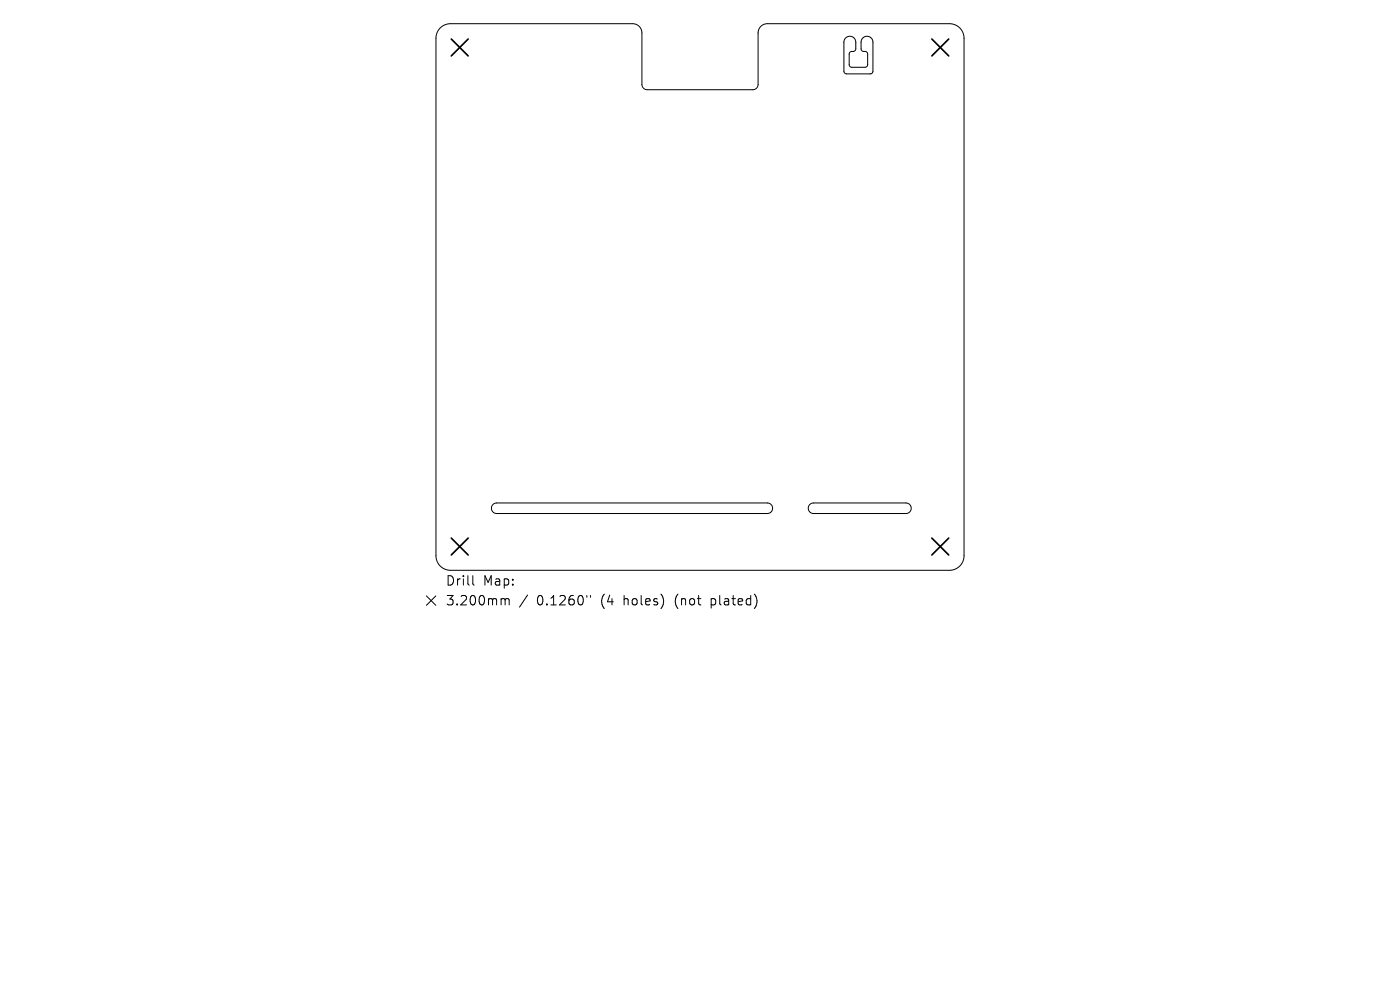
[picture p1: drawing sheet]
<svg xmlns="http://www.w3.org/2000/svg" width="297mm" height="210mm" viewBox="0 0 297 210" stroke-linecap="round" stroke-linejoin="round" font-family="sans-serif">
<defs><g id="words">
<g font-size="2.8">
<text x="94.5" y="124.5">Drill</text>
<text x="102.5" y="124.5">Map:</text>
<text x="94.5" y="128.7">3.200mm</text>
<text x="113.9" y="128.7">0.1260&quot;</text>
<text x="127.6" y="128.7">(4</text>
<text x="132.6" y="128.7">holes)</text>
<text x="143.6" y="128.7">(not</text>
<text x="151.5" y="128.7">plated)</text>
</g>
</g></defs>
<g fill="none" stroke="#000" stroke-width=".21">
<path d="M93.4 5.9a3.1 3.1 0 0 1 2.2-.9h38.6a1.96 1.96 0 0 1 2 2v10.9a1.12 1.12 0 0 0 1.1 1.1h22.4a1.12 1.12 0 0 0 1.1-1.1v-10.9a1.96 1.96 0 0 1 2-2h38.6a3.1 3.1 0 0 1 3.1 3.1v109.8a3.1 3.1 0 0 1-3.1 3.1h-105.8a3.1 3.1 0 0 1-3.1-3.1v-109.8a3.1 3.1 0 0 1 .9-2.2zM179.4 8.1a1.26 1.26 0 0 1 1.4-.3 1.26 1.26 0 0 1 .7 1.1v1.7l-.3 .3-.8 .1-.2 .3v2.6l.5 .4h2.9l.5-.5v-2.4l-.3-.4-.8-.1-.3-.3v-1.7a1.26 1.26 0 0 1 1.2-1.2 1.26 1.26 0 0 1 1.3 1.2v6.2l-.1 .4-.5 .2h-5.1l-.3-.2-.2-.4v-6.3zM104.6 107l.8-.3h57.4a1.12 1.12 0 0 1 1.1 1.1 1.12 1.12 0 0 1-1.1 1.1h-57.4a1.12 1.12 0 0 1-1.1-.7 1.12 1.12 0 0 1 .3-1.2zM171.8 107l.8-.3h19.6a1.12 1.12 0 0 1 1.1 1.1 1.12 1.12 0 0 1-1.1 1.1h-19.6a1.12 1.12 0 0 1-1-.7 1.12 1.12 0 0 1 .2-1.2zM90.5 126.4l2 2M92.5 126.4l-2 2M100.3 122.1v1.7l.3 .3M106.6 127h.3l.3 .3M107.2 127.3l.2-.3 .5 .1 .1 1.2M107.2 127.3v1M111.9 126.2l-1.7 2.6M124.5 126.3v.4"/>
<path d="M125.3 126.3v.4"/>
</g>
<path d="M95.7 8.3l3.6 3.6M99.3 8.3l-3.6 3.6M197.7 8.3l3.6 3.6M201.3 8.3l-3.6 3.6M95.7 114.1l3.6 3.6M99.3 114.1l-3.6 3.6M197.7 114.1l3.6 3.6M201.3 114.1l-3.6 3.6" fill="none" stroke="#000" stroke-width=".36"/>
<use href="#words"/>
</svg>
